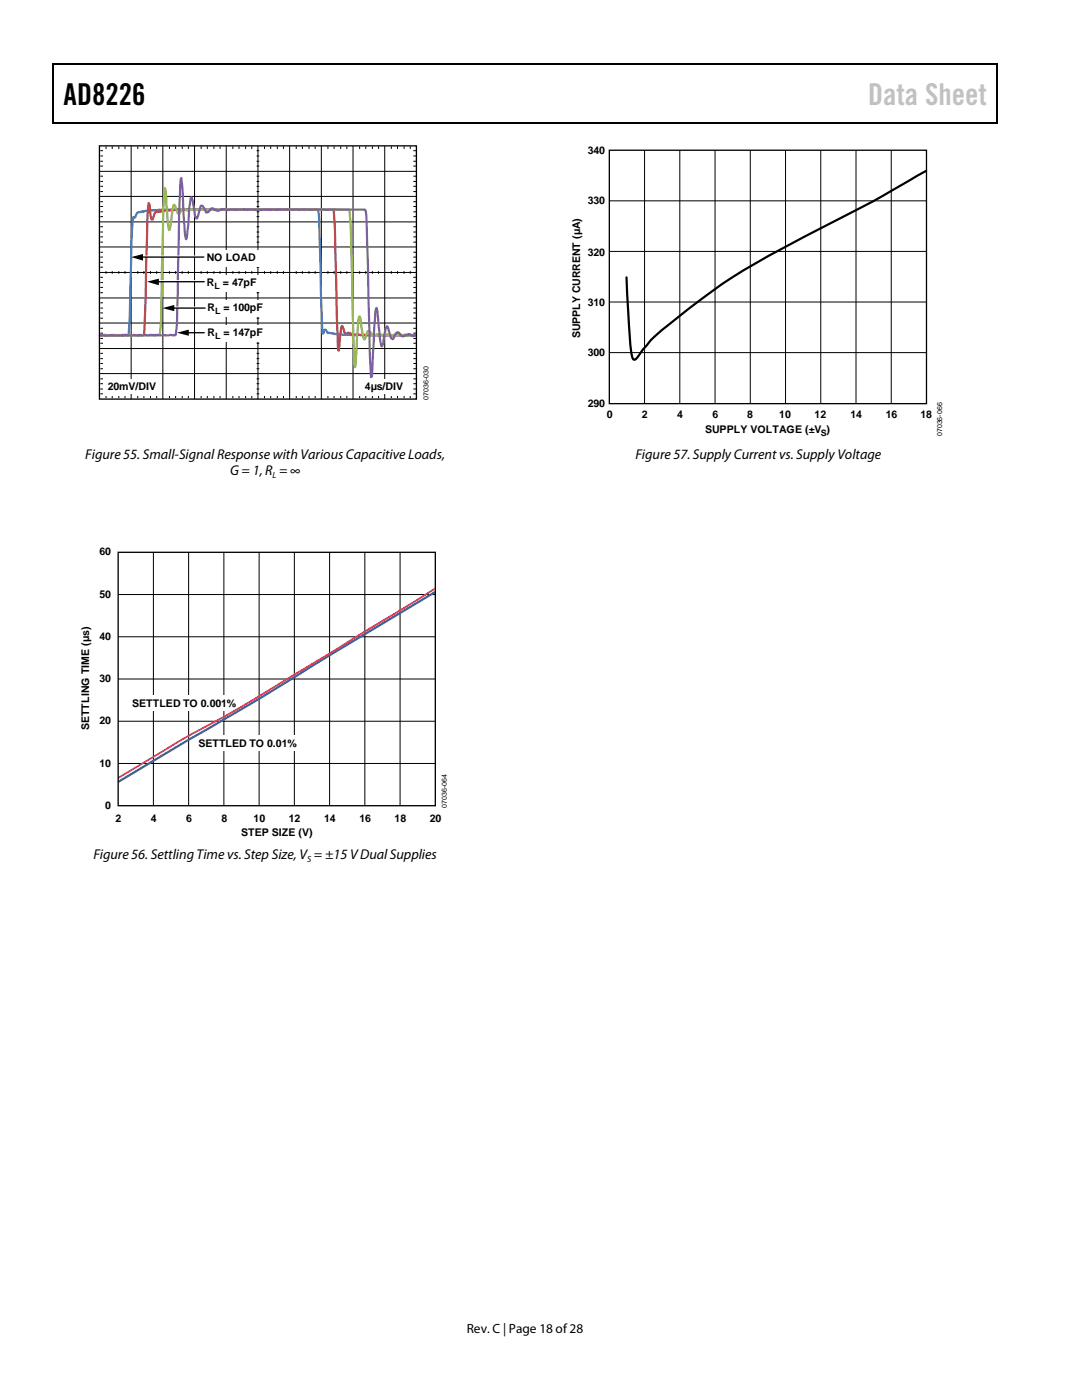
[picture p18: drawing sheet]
<svg xmlns="http://www.w3.org/2000/svg" width="216mm" height="279mm" viewBox="0 0 216 279" stroke-linecap="round" stroke-linejoin="round" font-family="sans-serif">
<defs><g id="words">
<text font-size="6" x="12.7" y="20.9">AD8226</text>
<text font-size="6" fill="#c1c1c1" x="173.2" y="20.9">Data Sheet</text>
<g font-size="2.8">
<text x="17" y="91.7">Figure 55. Small-Signal Response with Various Capacitive Loads,</text>
<text x="45.9" y="94.8">G = 1,R =∞</text>
<text x="126.8" y="91.7">Figure 57. Supply Current vs. Supply Voltage</text>
<text x="18.6" y="171.4">Figure 56. Settling Time vs. Step Size,V = ±15 VDual Supplies</text>
</g>
<text font-size="2.7" x="93.1" y="266">Rev. C | Page 18 of28</text>
<g font-size="2.1">
<text x="117.3" y="30.7">340</text>
<text x="117.3" y="40.7">330</text>
<text x="41.3" y="52.1">NO LOAD</text>
<text x="117.3" y="51">320</text>
<text x="41.3" y="57.2">R</text>
<text x="44.5" y="57.2">= 47pF</text>
<text x="41.4" y="62.1">R</text>
<text x="44.6" y="62.1">= 100pF</text>
<text x="117.3" y="61.1">310</text>
<text x="41.4" y="67.1">R</text>
<text x="44.6" y="67.1">= 147pF</text>
<text x="115.8" y="67.5" transform="rotate(-90 115.8 67.5)">SUPPLY CURRENT (µA)</text>
<text x="117.3" y="71.1">300</text>
<text x="21.5" y="77.9">20mV/DIV</text>
<text x="72.8" y="77.9">4µs/DIV</text>
<text x="117.3" y="81.1">290</text>
<text x="121.1" y="83.4">0</text>
<text x="128.1" y="83.4">2</text>
<text x="135.1" y="83.4">4</text>
<text x="142.2" y="83.4">6</text>
<text x="149.1" y="83.4">8</text>
<text x="155.5" y="83.4">10</text>
<text x="162.5" y="83.4">12</text>
<text x="169.7" y="83.4">14</text>
<text x="176.7" y="83.4">16</text>
<text x="183.6" y="83.4">18</text>
<text x="140.7" y="86.5">SUPPLY VOLTAGE (±V )</text>
<text x="19.8" y="110.8">60</text>
<text x="19.8" y="119.3">50</text>
<text x="19.8" y="127.7">40</text>
<text x="19.8" y="136.1">30</text>
<text x="26.3" y="141.1">SETTLED T</text>
<text x="37.8" y="141.1">O 0.001%</text>
<text x="17.8" y="145.8" transform="rotate(-90 17.8 145.8)">SETTLING TIME (µs)</text>
<text x="19.8" y="144.6">20</text>
<text x="39.6" y="149">SETTLED TO 0.01%</text>
<text x="19.8" y="153">10</text>
<text x="21" y="161.4">0</text>
<text x="23.1" y="164">2</text>
<text x="30.1" y="164">4</text>
<text x="37.1" y="164">6</text>
<text x="44.2" y="164">8</text>
<text x="48.1" y="166.9">STEP SIZE (V)</text>
<text x="50.6" y="164">10</text>
<text x="57.7" y="164">12</text>
<text x="64.7" y="164">14</text>
<text x="71.7" y="164">16</text>
<text x="78.7" y="164">18</text>
<text x="85.8" y="164">20</text>
</g>
<g font-size="1.8">
<text x="42.8" y="57.7">L</text>
<text x="42.9" y="62.6">L</text>
<text x="42.9" y="67.7">L</text>
<text x="163.8" y="87">S</text>
<text x="54.4" y="95.4">L</text>
<text x="61.3" y="172">S</text>
</g>
<g font-size="1.4">
<text x="85.5" y="79.8" transform="rotate(-90 85.5 79.8)">07036-030</text>
<text x="188" y="87.1" transform="rotate(-90 188 87.1)">07036-066</text>
<text x="89.1" y="161.2" transform="rotate(-90 89.1 161.2)">07036-064</text>
</g>
</g></defs>
<path d="M10.5 12.7h.3v1h-.3zM10.5 12.7h.3v.3h-.3zM133.3 12.7h.3v.3h-.3zM198.8 12.7h.2v1h-.2zM198.8 12.7h.2v.3h-.2zM10.5 24.4h.3v.2h-.3zM133.1 24.4h.2v.2h-.2zM198.8 24.4h.2v.2h-.2z" fill="#000"/>
<path d="M10.7 13.7v10.7M10.8 12.8h122.5M133.6 12.8h65.2M198.9 13.7v10.7M10.8 24.5h188" fill="none" stroke="#000" stroke-width=".25"/>
<g fill="none" stroke="#000" stroke-width=".2">
<path d="M19.8 39.2h63.3M19.8 34.2h63.3M20 38.2h.5M20 37.2h.5M20 36.2h.5M20 35.2h.5M20 33.1h.5M20 32.2h.5M20 31.1h.5M20 30.1h.5M21.2 29.2v.5M22.4 29.2v.5"/>
<path d="M23.7 29.2v.5M24.9 29.2v.5M26.2 29.1v50.5M27.5 29.2v.5M28.7 29.2v.5M30 29.2v.5M31.3 29.2v.5M32.5 29.1v50.5M33.8 29.2v.5M35 29.2v.5M36.4 29.2v.5M37.6 29.2v.5"/>
<path d="M38.8 29.1v50.5M40.1 29.2v.5M41.4 29.2v.5M42.7 29.2v.5M43.9 29.2v.5M45.1 29.1v50.5M46.5 29.2v.5M47.7 29.2v.5M49 29.2v.5M50.2 29.2v.5M51.2 38.2h.5M51.2 37.2h.5"/>
<path d="M51.2 36.2h.5M51.2 35.2h.5M51.2 33.1h.5M51.2 32.2h.5M51.2 31.1h.5M51.2 30.1h.5M51.5 29.1v50.5M52.8 29.2v.5M54 29.2v.5M55.3 29.2v.5M56.6 29.2v.5M57.8 29.1v50.5"/>
<path d="M59.1 29.2v.5M60.3 29.2v.5M61.7 29.2v.5M62.9 29.2v.5M64.1 29.1v50.5M65.4 29.2v.5M66.7 29.2v.5M68 29.2v.5M69.2 29.2v.5M70.4 29.1v50.5M71.8 29.2v.5M73 29.2v.5"/>
<path d="M74.3 29.2v.5M75.5 29.2v.5M76.8 29.1v50.5M78.1 29.2v.5M79.3 29.2v.5M80.6 29.2v.5M81.9 29.2v.5M82.5 38.2h.5M82.5 37.2h.5M82.5 36.2h.5M82.5 35.2h.5M82.5 33.1h.5"/>
<path d="M82.5 32.2h.5M82.5 31.1h.5M82.5 30.1h.5M19.8 59.5h63.3M19.8 54.4h63.3M19.8 49.3h63.3M19.8 44.3h63.3M20 58.4h.5M20 57.4h.5M20 56.4h.5M20 55.3h.5M20 53.3h.5"/>
<path d="M20 52.4h.5M20 51.3h.5M20 50.3h.5M20 48.3h.5M20 47.3h.5M20 46.3h.5M20 45.3h.5M20 43.2h.5M20 42.3h.5M20 41.2h.5M20 40.3h.5M21.2 54.1v.5"/>
<path d="M22.4 54.1v.5M23.7 54.1v.5M24.9 54.1v.5M27.5 54.1v.5M28.7 54.1v.5M30 54.1v.5M31.3 54.1v.5M33.8 54.1v.5M35 54.1v.5M36.4 54.1v.5M37.6 54.1v.5M40.1 54.1v.5"/>
<path d="M41.4 54.1v.5M42.7 54.1v.5M43.9 54.1v.5M46.5 54.1v.5M47.7 54.1v.5M49 54.1v.5M50.2 54.1v.5M51.2 58.4h.5M51.2 57.4h.5M51.2 56.4h.5M51.2 55.3h.5M51.2 53.3h.5"/>
<path d="M51.2 52.4h.5M51.2 51.3h.5M51.2 50.3h.5M51.2 48.3h.5M51.2 47.3h.5M51.2 46.3h.5M51.2 45.3h.5M51.2 43.2h.5M51.2 42.3h.5M51.2 41.2h.5M51.2 40.3h.5M52.8 54.1v.5"/>
<path d="M54 54.1v.5M55.3 54.1v.5M56.6 54.1v.5M59.1 54.1v.5M60.3 54.1v.5M61.7 54.1v.5M62.9 54.1v.5M65.4 54.1v.5M66.7 54.1v.5M68 54.1v.5M69.2 54.1v.5M71.8 54.1v.5"/>
<path d="M73 54.1v.5M74.3 54.1v.5M75.5 54.1v.5M78.1 54.1v.5M79.3 54.1v.5M80.6 54.1v.5M81.9 54.1v.5M82.5 58.4h.5M82.5 57.4h.5M82.5 56.4h.5M82.5 55.3h.5M82.5 53.3h.5"/>
<path d="M82.5 52.4h.5M82.5 51.3h.5M82.5 50.3h.5M82.5 48.3h.5M82.5 47.3h.5M82.5 46.3h.5M82.5 45.3h.5M82.5 43.2h.5M82.5 42.3h.5M82.5 41.2h.5M82.5 40.3h.5M19.8 74.6h63.3"/>
<path d="M19.8 69.6h63.3M19.8 64.5h63.3M20 78.6h.5M20 77.6h.5M20 76.6h.5M20 75.6h.5M20 73.6h.5M20 72.5h.5M20 71.6h.5M20 70.5h.5M20 68.5h.5M20 67.5h.5"/>
<path d="M20 66.5h.5M20 65.5h.5M20 63.5h.5M20 62.4h.5M20 61.5h.5M20 60.4h.5M21.2 79v.5M22.4 79v.5M23.7 79v.5M24.9 79v.5M27.5 79v.5M28.7 79v.5"/>
<path d="M30 79v.5M31.3 79v.5M33.8 79v.5M35 79v.5M36.4 79v.5M37.6 79v.5M40.1 79v.5M41.4 79v.5M42.7 79v.5M43.9 79v.5M46.5 79v.5M47.7 79v.5"/>
<path d="M49 79v.5M50.2 79v.5M51.2 78.6h.5M51.2 77.6h.5M51.2 76.6h.5M51.2 75.6h.5M51.2 73.6h.5M51.2 72.5h.5M51.2 71.6h.5M51.2 70.5h.5M51.2 68.5h.5M51.2 67.5h.5"/>
<path d="M51.2 66.5h.5M51.2 65.5h.5M51.2 63.5h.5M51.2 62.5h.5M51.2 61.5h.5M51.2 60.4h.5M52.8 79v.5M54 79v.5M55.3 79v.5M56.6 79v.5M59.1 79v.5M60.3 79v.5"/>
<path d="M61.7 79v.5M62.9 79v.5M65.4 79v.5M66.7 79v.5M68 79v.5M69.2 79v.5M71.8 79v.5M73 79v.5M74.3 79v.5M75.5 79v.5M78.1 79v.5M79.3 79v.5"/>
<path d="M80.6 79v.5M81.9 79v.5M82.5 78.6h.5M82.5 77.6h.5M82.5 76.6h.5M82.5 75.6h.5M82.5 73.6h.5M82.5 72.5h.5M82.5 71.6h.5M82.5 70.5h.5M82.5 68.5h.5M82.5 67.5h.5"/>
<path d="M82.5 66.5h.5M82.5 65.5h.5M82.5 63.5h.5M82.5 62.5h.5M82.5 61.5h.5M82.5 60.4h.5"/>
</g>
<g fill="#fff">
<path d="M20.7 75.7h11.3v2.9h-11.3z"/>
<path d="M40.6 65h12.8v3.2h-12.8z"/>
<path d="M40.6 59.9h12.8v3.3h-12.8z"/>
<path d="M40.6 55h11.4v3.2h-11.4z"/>
<path d="M40.6 50h11.5v3.2h-11.5z"/>
<path d="M72.1 75.7h9.1v2.9h-9.1z"/>
</g>
<path d="M19.8 66.8l5 .1a.57 .57 0 0 0 .9-.5l.7-20.8 .2-2.2h.4l.1-.5a1.24 1.24 0 0 1 1.3-.7l3.3-.4 3.8 .1 1.4-.2 2.7 .2 .5-.1 7.7 .1 .2-.2 14.8 .1a.54 .54 0 0 1 .8 .5l.8 24.3 .5-.8a1.12 1.12 0 0 0 1.3 .7l1.3 .3 2.8 .1h12.8" fill="none" stroke="#4a7ebb" stroke-width=".44"/>
<path d="M19.8 66.9l.9-.1 .7 .2 3.7-.2 2.5 .2 .3-.2a.52 .52 0 0 0 .6 .1 .52 .52 0 0 0 .3-.5l.6-23 .3-2.9 .2 .5 .1 1.4a1.87 1.87 0 0 0 .4 1.4l.4-1.2 .4-.5 .2 .2h.6l1-.4h14.4l2.5-.2 .7 .2h4.5l1.5-.2 3.3 .2 .1-.1 .8 .1h5.7l.3 4.1 .6 22.4 .1 1.2 .1 .4 .4-4.1 .3-.8 .3 .8a.56 .56 0 0 0 .3 .6 .56 .56 0 0 0 .7-.1l.7 .4 3 .1h9.8" fill="none" stroke="#be4b48" stroke-width=".44"/>
<path d="M19.8 66.8h11.5a.47 .47 0 0 0 .5 0 .47 .47 0 0 0 .1-.5l.2-2.6 .5-21.6 .3-4.6 .1 .3 .2 3.4a16.4 16.4 0 0 0 .6 4.7l.5-3.7 .3-1.2 .2-.1 .5 1.3a.33 .33 0 0 0 .4 .4 .33 .33 0 0 0 .3-.3l.2-.2a.61 .61 0 0 1 .5-.4 .61 .61 0 0 1 .6 .3l.7-.2 1.9 .1 4.7-.2 .9 .2 2.2-.2 21.2 .1a.59 .59 0 0 1 .8 .3l.3 3.7 .6 25.4 .3 2 .3-4.9a21.7 21.7 0 0 1 .6-5.1l.1 .4 .5 3.4 .2 .7 .3-.1 .3-.9a.47 .47 0 0 1 .5-.6l.4 .5a.41 .41 0 0 0 .3 .4 .41 .41 0 0 0 .4-.1 1.83 1.83 0 0 1 1.6 0l.7-.1 .9 .1 5.1-.1" fill="none" stroke="#98b954" stroke-width=".44"/>
<path d="M19.8 66.9h15.2a60.1 60.1 0 0 0 .5-10.9l.2-13.3 .3-6.6 .2-.6 .2 2.6 .5 8.5 .2 1.1 .2-.5 .3-2.6a22.1 22.1 0 0 1 .5-5.1l.1-.1 .3 .7 .4 3 .3 .5h.1l.6-1.7a.62 .62 0 0 1 .5-.8l.6 1a.35 .35 0 0 0 .4 .3 .35 .35 0 0 0 .3-.3l.3-.3a.54 .54 0 0 1 .5-.2 .54 .54 0 0 1 .4 .3l.6 .2 .3-.1a1.5 1.5 0 0 1 1.5-.1l3.3-.2 .8 .2h2.7l.2-.1 1.7 .1 1.5-.2 4.2 .2 1-.1 1.2 .1 11-.1 .2 1 .1 1.5 .6 26 .2 5 .2-.2 .1-1.1 .5-10.5a3.3 3.3 0 0 1 .3-2l.3 .9 .4 5.1a2.1 2.1 0 0 0 .4 1.6l.3-.8 .4-2.7 .3-.5 .3 .5a3.5 3.5 0 0 0 .8 2.1l.6-1.1 .2-.1a.38 .38 0 0 1 .5-.2 .38 .38 0 0 1 .2 .4l.4 .4h.4l.2-.2a1.01 1.01 0 0 1 1.2 0h.3l.1 .2 .2-.2h.5" fill="none" stroke="#7d60a0" stroke-width=".44"/>
<path d="M19.8 29.1h63.3v50.5h-63.3z" fill="none" stroke="#000" stroke-width=".26"/>
<path d="M28.3 51.1h12.5" fill="none" stroke="#fff" stroke-width=".26"/>
<path d="M26.3 51.1l2.4-.6v1.2z" fill="#fff"/>
<path d="M31.4 56h9.6" fill="none" stroke="#fff" stroke-width=".26"/>
<path d="M29.5 56l2.4-.6v1.3z" fill="#fff"/>
<path d="M34.5 61.3h6.6" fill="none" stroke="#fff" stroke-width=".26"/>
<path d="M32.6 61.3l2.4-.6v1.2z" fill="#fff"/>
<path d="M28.1 51.3h12.6M31.3 56.2h9.5M34.3 61.5h6.7M37.2 66.4h3.6" fill="none" stroke="#000" stroke-width=".26"/>
<path d="M26.2 51.3l2.3-.6v1.3zM29.3 56.2l2.4-.6v1.3zM32.4 61.5l2.4-.6v1.2zM35.3 66.4l2.4-.6v1.2z" fill="#000"/>
<g fill="none" stroke="#000" stroke-width=".2">
<path d="M23.6 118.7h63.3M30.6 110.2v50.6M37.6 110.2v50.6M44.7 110.2v50.6M51.7 110.2v50.6M58.7 110.2v50.6M65.8 110.2v50.6M72.8 110.2v50.6M79.8 110.2v50.6M23.6 127.1h63.3M23.6 135.5h63.3M23.6 143.9h63.3"/>
<path d="M23.6 152.4h63.3"/>
</g>
<g fill="#fff">
<path d="M39.7 146.7h19.8v3.2h-19.8z"/>
<path d="M27.4 138.8h19.6v3.1h-19.6z"/>
</g>
<path d="M86.9 118.1l-21.9 13.1-12.5 7.8-14.9 8.6-14 8.5" fill="none" stroke="#3b5d97" stroke-width=".44"/>
<path d="M86.9 117.4l-20.3 12.5-21.9 13.2a322.9 322.9 0 0 0-21.1 12.2" fill="none" stroke="#e23354" stroke-width=".35"/>
<path d="M121.6 30h63.3v50.6h-63.3zM23.6 110.2h63.3v50.6h-63.3z" fill="none" stroke="#000" stroke-width=".26"/>
<path d="M128.6 30v50.6M135.6 30v50.6M142.7 30v50.6M149.7 30v50.6M156.7 30v50.6M163.8 30v50.6M170.8 30v50.6M177.8 30v50.6M121.6 50.2h63.2M121.6 40.1h63.2M121.6 70.4h63.2M121.6 60.3h63.2" fill="none" stroke="#000" stroke-width=".2"/>
<path d="M184.8 34.1l-5.5 3.2a178.4 178.4 0 0 1-14.9 7.9 176.9 176.9 0 0 0-21.6 12.4l-3 2.2a99.8 99.8 0 0 0-10.2 8.4l-1.7 2.2a2.51 2.51 0 0 1-1.4 1.4 3.7 3.7 0 0 1-.6-2.3l-.9-14.1" fill="none" stroke="#000" stroke-width=".44"/>
<use href="#words"/>
</svg>
